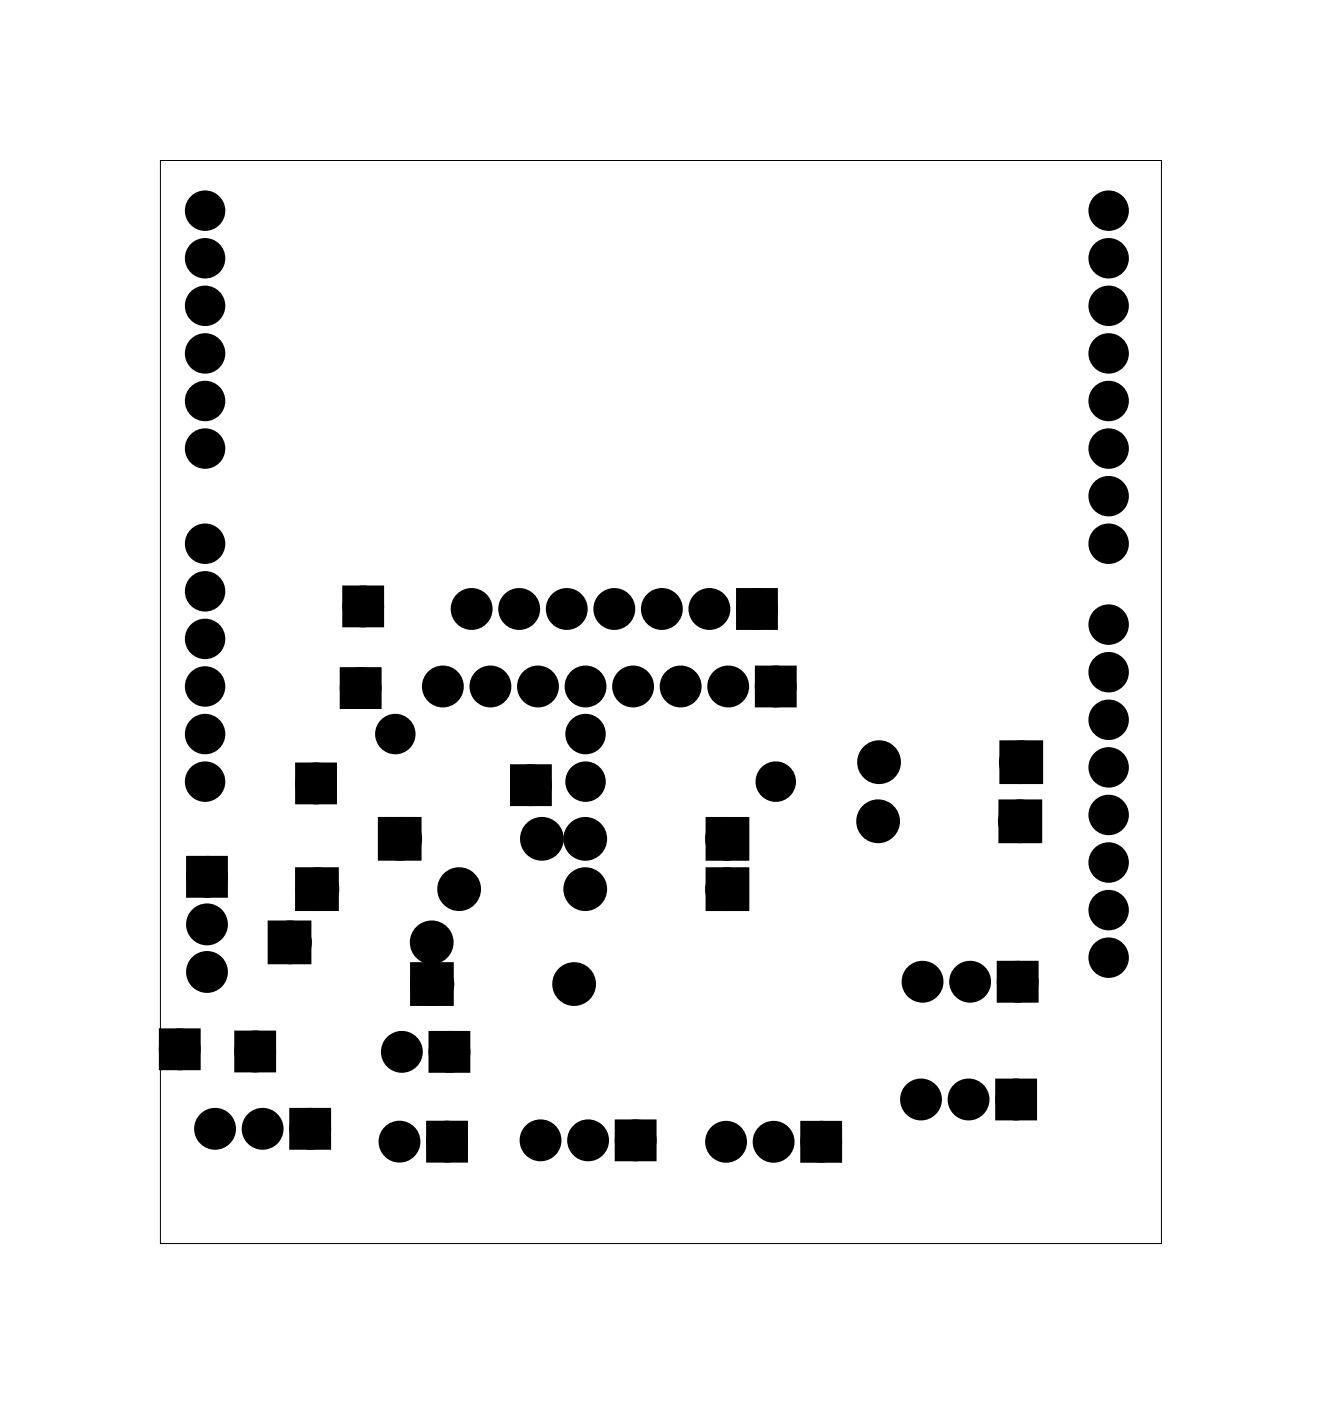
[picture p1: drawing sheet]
<svg xmlns="http://www.w3.org/2000/svg" width="71mm" height="75mm" viewBox="0 0 71 75" stroke-linecap="round" stroke-linejoin="round" font-family="sans-serif">
<path d="M8.6 8.6h53.4v57.8h-53.4z" fill="none" stroke="#000" stroke-width=".05"/>
<g fill="#000">
<circle cx="11" cy="16.3" r=".7"/>
<circle cx="11" cy="11.2" r=".7"/>
<circle cx="11" cy="18.9" r=".7"/>
<circle cx="11" cy="13.8" r=".7"/>
<circle cx="59.2" cy="16.3" r=".7"/>
<circle cx="59.2" cy="11.2" r=".7"/>
<circle cx="59.2" cy="18.9" r=".7"/>
<circle cx="59.2" cy="13.8" r=".7"/>
<circle cx="11" cy="34.1" r=".7"/>
<circle cx="11" cy="29" r=".7"/>
<circle cx="11" cy="21.4" r=".7"/>
<circle cx="11" cy="23.9" r=".7"/>
<circle cx="11" cy="36.6" r=".7"/>
<circle cx="11" cy="31.6" r=".7"/>
<circle cx="11" cy="39.2" r=".7"/>
<circle cx="19.3" cy="36.7" r=".74"/>
<circle cx="19.4" cy="32.4" r=".74"/>
<circle cx="21.1" cy="39.2" r=".7"/>
<circle cx="23.7" cy="36.6" r=".74"/>
<circle cx="25.2" cy="32.5" r=".74"/>
<circle cx="26.2" cy="36.6" r=".74"/>
<circle cx="27.7" cy="32.5" r=".74"/>
<circle cx="28.7" cy="36.6" r=".74"/>
<circle cx="30.3" cy="32.5" r=".74"/>
<circle cx="31.3" cy="36.6" r=".74"/>
<circle cx="31.3" cy="39.2" r=".7"/>
<circle cx="32.8" cy="32.5" r=".74"/>
<circle cx="33.8" cy="36.6" r=".74"/>
<circle cx="35.4" cy="32.5" r=".74"/>
<circle cx="36.4" cy="36.6" r=".74"/>
<circle cx="37.9" cy="32.5" r=".74"/>
<circle cx="38.9" cy="36.6" r=".74"/>
<circle cx="40.4" cy="32.5" r=".74"/>
<circle cx="41.4" cy="36.6" r=".74"/>
<circle cx="59.2" cy="35.9" r=".7"/>
<circle cx="59.2" cy="29" r=".7"/>
<circle cx="59.2" cy="21.4" r=".7"/>
<circle cx="59.2" cy="23.9" r=".7"/>
<circle cx="59.2" cy="38.4" r=".7"/>
<circle cx="59.2" cy="26.5" r=".7"/>
<circle cx="59.2" cy="33.3" r=".7"/>
<circle cx="9.6" cy="56" r=".74"/>
<circle cx="11" cy="41.7" r=".7"/>
<circle cx="11.1" cy="46.8" r=".74"/>
<circle cx="11.1" cy="49.3" r=".74"/>
<circle cx="11.1" cy="51.9" r=".74"/>
<circle cx="13.6" cy="56.1" r=".74"/>
<circle cx="15.5" cy="50.3" r=".79"/>
<circle cx="16.9" cy="41.8" r=".74"/>
<circle cx="17" cy="47.5" r=".79"/>
<circle cx="21.4" cy="44.8" r=".79"/>
<circle cx="21.5" cy="56.2" r=".74"/>
<circle cx="23.1" cy="50.3" r=".79"/>
<circle cx="23.1" cy="52.5" r=".79"/>
<circle cx="24" cy="56.2" r=".74"/>
<circle cx="24.5" cy="47.5" r=".79"/>
<circle cx="28.4" cy="41.9" r=".74"/>
<circle cx="28.9" cy="44.8" r=".79"/>
<circle cx="30.7" cy="52.5" r=".79"/>
<circle cx="31.3" cy="47.5" r=".79"/>
<circle cx="31.3" cy="44.8" r=".79"/>
<circle cx="31.3" cy="41.7" r=".7"/>
<circle cx="38.8" cy="47.5" r=".79"/>
<circle cx="38.8" cy="44.8" r=".79"/>
<circle cx="41.4" cy="41.7" r=".7"/>
<circle cx="46.9" cy="43.8" r=".79"/>
<circle cx="47" cy="40.7" r=".79"/>
<circle cx="49.2" cy="58.7" r=".74"/>
<circle cx="49.3" cy="52.4" r=".74"/>
<circle cx="51.7" cy="58.7" r=".74"/>
<circle cx="51.8" cy="52.4" r=".74"/>
<circle cx="54.3" cy="58.7" r=".74"/>
<circle cx="54.4" cy="52.4" r=".74"/>
<circle cx="54.5" cy="43.8" r=".79"/>
<circle cx="54.5" cy="40.7" r=".79"/>
<circle cx="59.2" cy="43.5" r=".7"/>
<circle cx="59.2" cy="51.1" r=".7"/>
<circle cx="59.2" cy="46" r=".7"/>
<circle cx="59.2" cy="41" r=".7"/>
<circle cx="59.2" cy="48.6" r=".7"/>
<circle cx="11.5" cy="60.3" r=".74"/>
<circle cx="14" cy="60.3" r=".74"/>
<circle cx="16.6" cy="60.3" r=".74"/>
<circle cx="21.3" cy="60.9" r=".74"/>
<circle cx="23.9" cy="60.9" r=".74"/>
<circle cx="28.9" cy="60.9" r=".74"/>
<circle cx="31.4" cy="60.9" r=".74"/>
<circle cx="34" cy="60.9" r=".74"/>
<circle cx="38.8" cy="61" r=".74"/>
<circle cx="41.3" cy="61" r=".74"/>
<circle cx="43.9" cy="61" r=".74"/>
</g>
<g fill="none" stroke="#000" stroke-width=".76" stroke-linecap="butt">
<path d="M18.5 36h1.5v1.5h-1.5zM18.7 31.6h1.4v1.5h-1.4zM39.7 31.8h1.5v1.4h-1.5zM40.7 35.9h1.5v1.5h-1.5zM53.8 39.9h1.5v1.6h-1.5zM8.9 55.3h1.4v1.5h-1.4zM10.3 46.1h1.5v1.4h-1.5zM12.9 55.4h1.5v1.5h-1.5zM14.7 49.5h1.6v1.6h-1.6zM15.8 59.5h1.5v1.5h-1.5zM16.1 46.7h1.6v1.6h-1.6zM16.1 41.1h1.5v1.5h-1.5z"/>
<path d="M20.6 44h1.5v1.6h-1.5zM22.3 51.7h1.6v1.6h-1.6zM23.3 55.4h1.4v1.5h-1.4zM27.6 41.2h1.5v1.5h-1.5zM38.1 44h1.5v1.6h-1.5zM38.1 46.7h1.5v1.6h-1.5zM53.5 58h1.5v1.4h-1.5zM53.6 51.7h1.5v1.4h-1.5zM53.7 43.1h1.6v1.5h-1.6zM23.1 60.2h1.5v1.5h-1.5zM33.2 60.1h1.5v1.5h-1.5zM43.1 60.2h1.5v1.5h-1.5z"/>
<circle cx="11" cy="18.9" r=".7"/>
<circle cx="11" cy="11.2" r=".7"/>
<circle cx="11" cy="13.8" r=".7"/>
<circle cx="11" cy="16.3" r=".7"/>
<circle cx="59.2" cy="18.9" r=".7"/>
<circle cx="59.2" cy="11.2" r=".7"/>
<circle cx="59.2" cy="13.8" r=".7"/>
<circle cx="59.2" cy="16.3" r=".7"/>
<circle cx="11" cy="39.2" r=".7"/>
<circle cx="11" cy="34.1" r=".7"/>
<circle cx="11" cy="31.6" r=".7"/>
<circle cx="11" cy="36.6" r=".7"/>
<circle cx="11" cy="21.4" r=".7"/>
<circle cx="11" cy="23.9" r=".7"/>
<circle cx="11" cy="29" r=".7"/>
<circle cx="19.3" cy="36.7" r=".74"/>
<circle cx="19.4" cy="32.4" r=".74"/>
<circle cx="21.1" cy="39.2" r=".7"/>
<circle cx="23.7" cy="36.6" r=".74"/>
<circle cx="25.2" cy="32.5" r=".74"/>
<circle cx="26.2" cy="36.6" r=".74"/>
<circle cx="27.7" cy="32.5" r=".74"/>
<circle cx="28.7" cy="36.6" r=".74"/>
<circle cx="30.3" cy="32.5" r=".74"/>
<circle cx="31.3" cy="36.6" r=".74"/>
<circle cx="31.3" cy="39.2" r=".7"/>
<circle cx="32.8" cy="32.5" r=".74"/>
<circle cx="33.8" cy="36.6" r=".74"/>
<circle cx="35.4" cy="32.5" r=".74"/>
<circle cx="36.4" cy="36.6" r=".74"/>
<circle cx="37.9" cy="32.5" r=".74"/>
<circle cx="38.9" cy="36.6" r=".74"/>
<circle cx="40.4" cy="32.5" r=".74"/>
<circle cx="41.4" cy="36.6" r=".74"/>
<circle cx="59.2" cy="38.4" r=".7"/>
<circle cx="59.2" cy="35.9" r=".7"/>
<circle cx="59.2" cy="33.3" r=".7"/>
<circle cx="59.2" cy="29" r=".7"/>
<circle cx="59.2" cy="26.5" r=".7"/>
<circle cx="59.2" cy="21.4" r=".7"/>
<circle cx="59.2" cy="23.9" r=".7"/>
<circle cx="9.6" cy="56" r=".74"/>
<circle cx="11" cy="41.7" r=".7"/>
<circle cx="11.1" cy="51.9" r=".74"/>
<circle cx="11.1" cy="46.8" r=".74"/>
<circle cx="11.1" cy="49.3" r=".74"/>
<circle cx="13.6" cy="56.1" r=".74"/>
<circle cx="15.5" cy="50.3" r=".79"/>
<circle cx="16.9" cy="41.8" r=".74"/>
<circle cx="17" cy="47.5" r=".79"/>
<circle cx="21.4" cy="44.8" r=".79"/>
<circle cx="21.5" cy="56.2" r=".74"/>
<circle cx="23.1" cy="50.3" r=".79"/>
<circle cx="23.1" cy="52.5" r=".79"/>
<circle cx="24" cy="56.2" r=".74"/>
<circle cx="24.5" cy="47.5" r=".79"/>
<circle cx="28.4" cy="41.9" r=".74"/>
<circle cx="28.9" cy="44.8" r=".79"/>
<circle cx="30.7" cy="52.5" r=".79"/>
<circle cx="31.3" cy="44.8" r=".79"/>
<circle cx="31.3" cy="47.5" r=".79"/>
<circle cx="31.3" cy="41.7" r=".7"/>
<circle cx="38.8" cy="44.8" r=".79"/>
<circle cx="38.8" cy="47.5" r=".79"/>
<circle cx="41.4" cy="41.7" r=".7"/>
<circle cx="46.9" cy="43.8" r=".79"/>
<circle cx="47" cy="40.7" r=".79"/>
<circle cx="49.2" cy="58.7" r=".74"/>
<circle cx="49.3" cy="52.4" r=".74"/>
<circle cx="51.7" cy="58.7" r=".74"/>
<circle cx="51.8" cy="52.4" r=".74"/>
<circle cx="54.3" cy="58.7" r=".74"/>
<circle cx="54.4" cy="52.4" r=".74"/>
<circle cx="54.5" cy="43.8" r=".79"/>
<circle cx="54.5" cy="40.7" r=".79"/>
<circle cx="59.2" cy="48.6" r=".7"/>
<circle cx="59.2" cy="43.5" r=".7"/>
<circle cx="59.2" cy="46" r=".7"/>
<circle cx="59.2" cy="51.1" r=".7"/>
<circle cx="59.2" cy="41" r=".7"/>
<circle cx="11.5" cy="60.3" r=".74"/>
<circle cx="14" cy="60.3" r=".74"/>
<circle cx="16.6" cy="60.3" r=".74"/>
<circle cx="21.3" cy="60.9" r=".74"/>
<circle cx="23.9" cy="60.9" r=".74"/>
<circle cx="28.9" cy="60.9" r=".74"/>
<circle cx="31.4" cy="60.9" r=".74"/>
<circle cx="34" cy="60.9" r=".74"/>
<circle cx="38.8" cy="61" r=".74"/>
<circle cx="41.3" cy="61" r=".74"/>
<circle cx="43.9" cy="61" r=".74"/>
</g>
<g fill="#000">
<path d="M18.5 36h1.5v1.5h-1.5zM18.7 31.6h1.4v1.5h-1.4zM39.7 31.8h1.5v1.4h-1.5zM40.7 35.9h1.5v1.5h-1.5zM53.8 39.9h1.5v1.6h-1.5zM8.9 55.3h1.4v1.5h-1.4zM10.3 46.1h1.5v1.4h-1.5zM12.9 55.4h1.5v1.5h-1.5zM14.7 49.5h1.6v1.6h-1.6zM16.1 46.7h1.6v1.6h-1.6zM16.1 41.1h1.5v1.5h-1.5zM20.6 44h1.5v1.6h-1.5z"/>
<path d="M22.3 51.7h1.6v1.6h-1.6zM23.3 55.4h1.4v1.5h-1.4zM27.6 41.2h1.5v1.5h-1.5zM38.1 44h1.5v1.6h-1.5zM38.1 46.7h1.5v1.6h-1.5zM53.5 58h1.5v1.4h-1.5zM53.6 51.7h1.5v1.4h-1.5zM53.7 43.1h1.6v1.5h-1.6zM15.8 59.5h1.5v1.5h-1.5zM23.1 60.2h1.5v1.5h-1.5zM33.2 60.1h1.5v1.5h-1.5zM43.1 60.2h1.5v1.5h-1.5z"/>
</g>
</svg>
